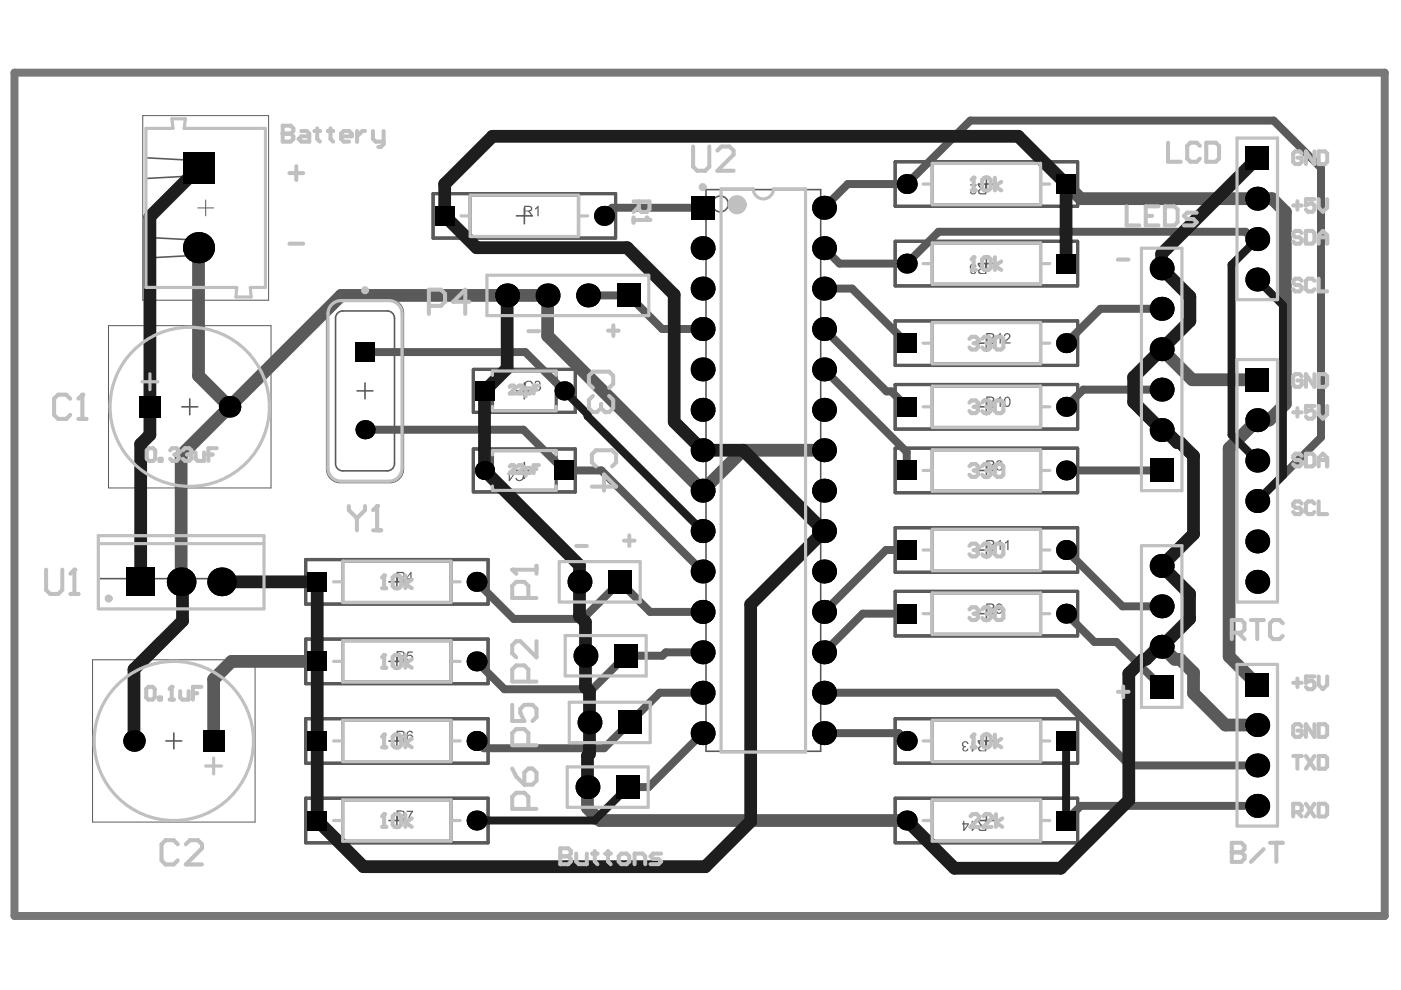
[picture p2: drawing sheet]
<svg xmlns="http://www.w3.org/2000/svg" width="297mm" height="210mm" viewBox="0 0 297 210" stroke-linecap="round" stroke-linejoin="round" font-family="sans-serif">
<g fill="none" stroke="#5a5a5a" stroke-width=".34">
<path d="M30.9 33.5l12.2 .6a1.52 1.52 0 0 1 1.5 1.5 1.52 1.52 0 0 1-1.5 1.6M30.9 27.2h5.8l-.3-2h2.9l-.3 2h17.3v33.8h-3.2l.1 2h-3.2l.2-2h-19.3zM43.1 37.2l-12.2 .6M207.4 39h3.4M209.1 37.3v3.4M30.9 50.3l12.2 .7a1.52 1.52 0 0 1 1.5 1.5 1.52 1.52 0 0 1-1.5 1.5M43.1 54.1l-12.2 .6M109.5 45.8h3.4M111.2 44.1v3.4M149.7 40.2h24.3v119.1h-24.3zM207.4 55.9h3.4M209.1 54.2v3.4"/>
<path d="M70.1 64.8a2.78 2.78 0 0 1 2.2-1.1h10.2a2.79 2.79 0 0 1 2.7 2.8v32.7a2.78 2.78 0 0 1-2.7 2.8h-10.2a2.79 2.79 0 0 1-2.8-2.8v-32.7l.1-.6zM71.4 66.5l.8-.5 .5-.1h9.4a1.52 1.52 0 0 1 1.5 1.5v30.9a1.52 1.52 0 0 1-1.5 1.5h-9.4a1.52 1.52 0 0 1-1.6-1.5v-30.9zM207.4 72.8h3.4M209.1 71.1v3.3M38.5 86.3h3.4M40.2 84.6v3.3M75.7 82.9h3.4M77.4 81.2v3.4M109.5 99.7h3.4M109.5 82.9h3.4M111.2 81.2v3.4M111.2 98.1v3.3"/>
<path d="M160.2 99.7h3.3M161.8 98.1v3.3M207.4 99.7h3.4M207.4 86.3h3.4M209.1 84.6v3.3M209.1 98.1v3.3M20.8 113.6h35.2v15.5h-35.2zM207.4 116.6h3.4M209.1 114.9v3.4M20.8 122.7h35.2M36.7 123.4h3.4M38.4 121.7v3.3"/>
<path d="M82.5 123.4h3.3M84.1 121.7v3.3M84.1 138.5v3.4M207.4 130.1h3.4M209.1 128.4v3.4M35.2 157.1h3.3M36.9 155.4v3.4M82.5 157.1h3.3M82.5 140.2h3.3M84.1 155.4v3.4M207.4 157.1h3.4M209.1 155.4v3.4"/>
<path d="M82.5 174h3.3M84.1 172.3v3.4M207.4 174h3.4M209.1 172.3v3.4"/>
<circle cx="152.7" cy="43.2" r="1.69"/>
<circle cx="40.2" cy="86.3" r="16.9"/>
<circle cx="36.9" cy="157.1" r="16.9"/>
</g>
<path d="M30.3 24.5h26.7v39.1h-26.7zM41.9 44.1h3.4M43.6 42.4v3.4M23 69h34.5v34.5h-34.5zM85.6 66.5v32.7a2.96 2.96 0 0 1-2.8 3.2h-10.8a2.96 2.96 0 0 1-2.8-3.1M85.6 66.6a2.96 2.96 0 0 0-2.8-3.1h-10.8a2.96 2.96 0 0 0-2.8 3v32.7M19.6 139.9h34.5v34.4h-34.5z" fill="none" stroke="#5a5a5a" stroke-width=".21"/>
<g fill="none" stroke="#5a5a5a" stroke-width=".68">
<path d="M189.8 34.3h38.7v9.4h-38.7zM91.8 41h38.7v9.5h-38.7zM189.8 51.2h38.7v9.4h-38.7zM100.4 78.3h21.6v9.1h-21.6zM189.8 68h38.7v9.5h-38.7zM100.4 95.2h21.6v9.1h-21.6zM189.8 81.5h38.7v9.5h-38.7zM189.8 95h38.7v9.5h-38.7zM64.8 118.6h38.7v9.5h-38.7zM189.8 111.9h38.7v9.4h-38.7zM64.8 135.5h38.7v9.5h-38.7zM189.8 125.4h38.7v9.4h-38.7z"/>
<path d="M64.8 152.4h38.7v9.4h-38.7zM189.8 152.4h38.7v9.4h-38.7zM64.8 169.2h38.7v9.5h-38.7zM189.8 169.2h38.7v9.5h-38.7z"/>
</g>
<g fill="#5a5a5a">
<path d="M86.2 171.9h1.4l-.7 1.2-.2 .9h-.2l.1-.7 .7-1.1h-1.1z"/>
<path d="M86.4 138.1h1.1v.3h-.8l-.2 .5a.75 .75 0 0 1 1.1 .3 .75 .75 0 0 1-.5 1.1 .75 .75 0 0 1-1-.6h.4a.46 .46 0 0 0 .7 .2 .46 .46 0 0 0 0-.7l-.6-.1-.1 .1h-.3z"/>
<path d="M206 174h.3v1.7l.5-.3v.3l-.6 .5h-.2z"/>
<path d="M113.4 44.1l.8-.5v2.2h-.3v-1.7l-.5 .4z"/>
<path d="M109.4 100.1h.1a1.01 1.01 0 0 1 1.2-.1 1.01 1.01 0 0 1 .4 1.2 .97 .97 0 0 1-.9 .9 .97 .97 0 0 1-1-.7l.4-.1a.61 .61 0 0 0 .7 .5 .61 .61 0 0 0 .5-.7 .69 .69 0 0 0-.3-.9 .69 .69 0 0 0-.9 .2l-.1 .2-.3-.1z"/>
<path d="M111.4 81a1 1 0 0 1 1.6 .3l-.3 .1a.71 .71 0 0 0-.9-.4 .71 .71 0 0 0-.3 1 .64 .64 0 0 0 .6 .7 .64 .64 0 0 0 .6-.6l.3 .1a.95 .95 0 0 1-1.1 .7 .95 .95 0 0 1-.8-1z"/>
<path d="M113.4 80.9a.63 .63 0 0 1 .7-.2 .63 .63 0 0 1 .4 .6v.3l-.2 .2a.62 .62 0 0 1 .3 .8 .62 .62 0 0 1-.8 .3h-.2l-.3-.5 .2-.1a.43 .43 0 0 0 .5 .4 .43 .43 0 0 0 .4-.5l-.2-.4h-.4l.1-.1a.39 .39 0 0 0 .4-.4 .39 .39 0 0 0-.4-.4l-.3 .3v.1l-.3-.1z"/>
<path d="M206 157.2h.3v1.7l.5-.4v.4h-.2l-.4 .5h-.2z"/>
<path d="M204 157.5a.69 .69 0 0 1 .8-.3 .69 .69 0 0 1 .5 .6h-.2a.45 .45 0 0 0-.5-.4 .45 .45 0 0 0-.4 .5 .45 .45 0 0 0 .4 .4l.2-.1v.2a.39 .39 0 0 0-.5 .4 .39 .39 0 0 0 .4 .4 .39 .39 0 0 0 .4-.5l.2 .1a.65 .65 0 0 1-.6 .6 .65 .65 0 0 1-.7-.6v-.2a.22 .22 0 0 0 .2-.2 .22 .22 0 0 0-.2-.2z"/>
<path d="M205.7 39.1h1.3v.2l-.4 .5a1.09 1.09 0 0 0-.6 1.2h.6l.1-.4h.3a.69 .69 0 0 1-1.1 .5 .69 .69 0 0 1 .2-1.2l.6-.6h-1z"/>
<path d="M205.8 56.1a.77 .77 0 0 1 1.2 .5h-.2a.44 .44 0 0 0-.5-.4 .44 .44 0 0 0-.4 .5 .44 .44 0 0 0 .6 .3l-.1 .2a.36 .36 0 0 0-.4 .4 .36 .36 0 0 0 .4 .3 .36 .36 0 0 0 .3-.4l.3 .1a.6 .6 0 0 1-.9 .5 .6 .6 0 0 1-.2-.9h.1a.61 .61 0 0 1-.2-1.1z"/>
<path d="M211.3 115l.9-.5v2.1h-.3v-1.6l-.4 .3h-.2z"/>
<path d="M213.1 115l.7-.5v2.1h-.2v-1.6l-.4 .3h-.1z"/>
<path d="M211.3 84.7l.9-.6v2.2h-.3v-1.7l-.6 .3z"/>
<path d="M211.3 71.2l.9-.6v2.2h-.3v-1.7l-.6 .4z"/>
<path d="M213 70.9a.72 .72 0 0 1 .8-.3 .72 .72 0 0 1 .5 .7l-.2 .4-1 .9h1.2v.2h-1.5a1.46 1.46 0 0 1 .9-1.1 .45 .45 0 0 0 .2-.7 .45 .45 0 0 0-.8 .1v.2h-.2z"/>
<path d="M84.4 172.1v.7h.6a.4 .4 0 0 0 .5-.3 .4 .4 0 0 0-.5-.4zM84.1 171.8h1a.6 .6 0 0 1 .7 .6 .6 .6 0 0 1-.6 .6l.3 .3 .5 .7h-.4l-.4-.7-.4-.3h-.4v1h-.3z"/>
<path d="M84.4 121.5v.7h.6a.37 .37 0 0 0 .6-.3 .37 .37 0 0 0-.6-.4zM84.1 121.3h1a.6 .6 0 0 1 .7 .5 .6 .6 0 0 1-.6 .7l.3 .1 .5 .8h-.4l-.7-.9h-.5v.9h-.3z"/>
<path d="M87 121.7l-.7 .9h.7zM87.1 121.3h.2v1.3h.3v.3h-.3v.5h-.3v-.5h-.9v-.3z"/>
<path d="M84.4 155.2v.7h.6a.37 .37 0 0 0 .6-.4 .37 .37 0 0 0-.6-.3zM84.1 154.9h1a.6 .6 0 0 1 .7 .6 .6 .6 0 0 1-.6 .6l.8 1h-.4l-.3-.6-.4-.4h-.5v1h-.3z"/>
<path d="M86.4 155.1a.67 .67 0 0 1 1.1 .3l-.2 .1a.44 .44 0 0 0-.6-.3 .44 .44 0 0 0-.3 .5v.3a.69 .69 0 0 1 1.1 0 .69 .69 0 0 1-.3 1.1 .69 .69 0 0 1-1-.6 1.49 1.49 0 0 1 .2-1.4zM86.5 156.4a.46 .46 0 0 0 .9 0 .46 .46 0 0 0-.9 0z"/>
<path d="M84.4 138.3v.7h.6a.37 .37 0 0 0 .6-.4 .37 .37 0 0 0-.6-.3zM84.1 138h1a.6 .6 0 0 1 .7 .6 .6 .6 0 0 1-.6 .6l.3 .3 .5 .8h-.4l-.3-.7-.4-.4h-.5v1.1h-.3z"/>
<path d="M207.7 175.3v.5l1.1 .1v-.7zM207.2 174h.4l.3 .6 .4 .4h.5v-1h.3v2.2h-1a.6 .6 0 0 1-.7-.6 .6 .6 0 0 1 .6-.6z"/>
<path d="M204.5 174.8v1l.7-1zM204.2 174h.3v.6h.9v.2l-.9 1.4h-.3v-1.4h-.2v-.2h.2z"/>
<path d="M111.4 43.9v.7h.7a.4 .4 0 0 0 .5-.3 .4 .4 0 0 0-.5-.4zM111.1 43.6h1a.6 .6 0 0 1 .7 .6 .6 .6 0 0 1-.6 .6l.4 .3 .4 .7h-.3l-.5-.7-.3-.3h-.5v1h-.3z"/>
<path d="M108.1 100.6v.9l.7-.9zM107.9 99.8h.2v.5h1v.3l-1 1.4h-.2v-1.4h-.3v-.3h.3z"/>
<path d="M209.4 128.2v.7h.6a.26 .26 0 0 0 .4 0 .26 .26 0 0 0 .1-.3l.1-.1-.3-.3zM209.1 127.9h1a.6 .6 0 0 1 .7 .6 .6 .6 0 0 1-.6 .6l.8 1h-.4l-.7-1h-.5v1h-.3z"/>
<path d="M211.4 128.6a.45 .45 0 0 0 .9 0 .45 .45 0 0 0-.9 0zM211.3 128.1a.83 .83 0 0 1 1 0 .83 .83 0 0 1 .3 .9 1.05 1.05 0 0 1-.9 1.2l-.4-.2-.1-.3 .2-.1a.49 .49 0 0 0 .7 .3 .49 .49 0 0 0 .2-.8 .7 .7 0 0 1-1 0 .7 .7 0 0 1 0-1z"/>
<path d="M207.6 158.6l.2 .4 1 .1v-.7h-.8zM207.2 157.2h.4l.6 .9h.6v-.9h.3v2.1h-1a.56 .56 0 0 1-.7-.5 .56 .56 0 0 1 .6-.6z"/>
<path d="M207.7 40.4a.36 .36 0 0 0 .1 .5 .36 .36 0 0 0 .4 .1h.6v-.7zM207.2 39.1h.4l.6 .9h.6v-.9h.3v2.1h-1a.6 .6 0 0 1-.7-.5 .6 .6 0 0 1 .6-.7h-.2z"/>
<path d="M207.7 57.2l-.1 .4 .2 .2 1 .1v-.7zM207.2 56h.4l.6 .9h.6v-.9h.3v2.1h-1a.6 .6 0 0 1-.7-.6 .6 .6 0 0 1 .6-.6l-.3-.1z"/>
<path d="M209.4 114.7v.7h.6a.26 .26 0 0 0 .4 .1 .26 .26 0 0 0 .1-.3l.1-.2-.3-.3zM209.1 114.5h1a.6 .6 0 0 1 .7 .5 .6 .6 0 0 1-.6 .7l.8 .9h-.4l-.7-.9h-.5v.9h-.3z"/>
<path d="M209.4 97.9v.6h.6a.37 .37 0 0 0 .6-.3 .37 .37 0 0 0-.6-.3zM209.1 97.6h1a.6 .6 0 0 1 .7 .6 .6 .6 0 0 1-.6 .6l.4 .3 .4 .6h-.4l-.6-.9h-.6v.9h-.3z"/>
<path d="M211.5 98.2a.4 .4 0 0 0 .8 0 .4 .4 0 0 0-.8 0zM211.4 99.2a.45 .45 0 0 0 .9 0 .45 .45 0 0 0-.9 0zM211.3 97.8a.63 .63 0 0 1 .8-.2 .63 .63 0 0 1 .4 .7v.2h-.3a.68 .68 0 0 1 .2 1 .68 .68 0 0 1-1 .2l-.2-.4v-.6l.4-.2-.4-.1z"/>
<path d="M209.4 84.3v.8h.6a.39 .39 0 0 0 .5-.4 .39 .39 0 0 0-.5-.4zM209.1 84.1h1a.6 .6 0 0 1 .7 .5 .6 .6 0 0 1-.6 .7l.4 .2 .4 .8h-.4l-.4-.8-.4-.2h-.4v1h-.3z"/>
<path d="M213.2 84.5l-.1 .5a.69 .69 0 0 0 .6 1 1.23 1.23 0 0 0 0-1.7zM213 84.4a.76 .76 0 0 1 .9-.2 .76 .76 0 0 1 .4 1 .91 .91 0 0 1-1 1.1 1.59 1.59 0 0 1-.4-1.5z"/>
<path d="M209.4 70.9v.7h.6a.26 .26 0 0 0 .4 0 .26 .26 0 0 0 .1-.3 .33 .33 0 0 0-.1-.4 .33 .33 0 0 0-.4 0zM209.1 70.6h1a.6 .6 0 0 1 .7 .6 .6 .6 0 0 1-.6 .6l.4 .3 .4 .7h-.4l-.4-.7-.3-.3h-.5v1h-.3z"/>
</g>
<g fill="none" stroke="#5a5a5a" stroke-width=".68">
<path d="M189.8 34.3h38.7v9.4h-38.7zM197.7 34.6h22.9v8.8h-22.9zM91.8 41h38.7v9.5h-38.7zM99.7 41.4h23v8.8h-23zM189.8 51.2h38.7v9.4h-38.7zM197.7 51.5h22.9v8.8h-22.9zM100.4 78.3h21.6v9.1h-21.6zM104.4 78.7h13.5v8.4h-13.5zM189.8 68h38.7v9.5h-38.7zM197.7 68.4h22.9v8.7h-22.9zM100.4 95.2h21.6v9.1h-21.6zM104.4 95.5h13.5v8.5h-13.5z"/>
<path d="M189.8 81.5h38.7v9.5h-38.7zM189.8 95h38.7v9.5h-38.7zM197.7 81.9h22.9v8.7h-22.9zM197.7 95.4h22.9v8.7h-22.9zM64.8 118.6h38.7v9.5h-38.7zM72.7 119h22.9v8.7h-22.9zM189.8 111.9h38.7v9.4h-38.7zM197.7 112.2h22.9v8.8h-22.9zM64.8 135.5h38.7v9.5h-38.7zM72.7 135.8h22.9v8.8h-22.9zM189.8 125.4h38.7v9.4h-38.7zM197.7 125.7h22.9v8.8h-22.9z"/>
<path d="M64.8 152.4h38.7v9.4h-38.7zM72.7 152.7h22.9v8.8h-22.9zM189.8 152.4h38.7v9.4h-38.7zM197.7 152.7h22.9v8.8h-22.9zM64.8 169.2h38.7v9.5h-38.7zM72.7 169.6h22.9v8.8h-22.9zM189.8 169.2h38.7v9.5h-38.7zM197.7 169.6h22.9v8.8h-22.9z"/>
</g>
<path d="M3.1 15.4h290.5v178.8h-290.5z" fill="none" stroke="#787878" stroke-width="1.7"/>
<g fill="none" stroke="#5a5a5a" stroke-width="1.7">
<path d="M149 44h-19.2l-1.7 1.8M174.7 44l5-5h12.5l13.5-13.4h64.3l10.1 10v57.1l-13.5 13.5M266.6 50.7h-.9l-1.6-1.6h-65.1l-6.8 6.8h-14.2l-3.3-3.3M77.4 74.6h34l8.2 8.3M124.7 62.6h8.6l7.1 7.2h8.6M174.7 78.3l17.5 17.5v3.9M174.7 69.8l13.3 13.2h1l3.2 3.3M174.7 61.2h6l11.5 11.6M246.3 65.5h-13l-7.3 7.3M77.4 91.1h33.6l8.6 8.6h7.9l21.5 21.5M226 99.7h20.3M246.3 82.6h-16.6l-3.7 3.7"/>
<path d="M192.2 116.6h-4.3l-13.2 13.1M226 116.6l12 12h8.3M101 123.4l7.9 7.8h14.7l7.8-7.8 6.4 6.3h11.2M149 138.3h-7.8l-.7 .7h-7.8l-7.1 7.1h-18.6l-6-5.9M192.2 130.1h-9.3l-8.2 8.2M226 130.1l6 6h4.7l9.6 9.6M149 146.9h-9.1l-11.8 11.7h-25.5l-1.6-1.5M149 155.4l-11.5 11.5h-4.4M174.7 155.4h15.9l1.6 1.7M174.7 146.9h49.4l15.4 15.4h27.1M266.6 170.9h-37.5l-3.1 3.1"/>
</g>
<path d="M226 39l3.1 3.1h40.6l2.8 2.8v40.7l-3.4 3.5h-2.5l-6 5.9v44.2l6 6M42.1 52.5v27.2l6.6 6.6M246.3 74l6.5 6.5h13.8M174.7 95.5h-17.1l-8.6 8.5-32.9-32.8v-8.6h-43.8l-33.9 33.9v26.9M246.3 137.1l2.8 2.7h1.1l2.9 2.8v4.4l6.7 6.7h6.8M67.3 140.2h-18.2l-3.8 3.8v13.1M124.6 166.9v4.4l2.6 2.7h65" fill="none" stroke="#5a5a5a" stroke-width="2.7"/>
<g fill="#000">
<circle cx="192.2" cy="39" r="2.11"/>
<circle cx="42.1" cy="52.5" r="3.3"/>
<circle cx="128.1" cy="45.8" r="2.11"/>
<circle cx="149" cy="52.6" r="2.54"/>
<circle cx="174.7" cy="52.6" r="2.54"/>
<circle cx="174.7" cy="44" r="2.54"/>
<circle cx="192.2" cy="55.9" r="2.11"/>
<circle cx="246.3" cy="56.9" r="2.54"/>
<circle cx="266.6" cy="42.1" r="2.54"/>
<circle cx="266.6" cy="50.7" r="2.54"/>
<circle cx="266.6" cy="59.3" r="2.54"/>
<circle cx="107.5" cy="62.6" r="2.54"/>
<circle cx="116.1" cy="62.6" r="2.54"/>
<circle cx="124.7" cy="62.6" r="2.54"/>
<circle cx="149" cy="61.2" r="2.54"/>
<circle cx="149" cy="69.8" r="2.54"/>
<circle cx="149" cy="78.3" r="2.54"/>
<circle cx="174.7" cy="61.2" r="2.54"/>
<circle cx="174.7" cy="69.8" r="2.54"/>
<circle cx="174.7" cy="78.3" r="2.54"/>
<circle cx="226" cy="72.8" r="2.11"/>
<circle cx="246.3" cy="65.5" r="2.54"/>
<circle cx="246.3" cy="74" r="2.54"/>
<circle cx="48.7" cy="86.3" r="2.28"/>
<circle cx="77.4" cy="91.1" r="2.03"/>
<circle cx="102.7" cy="99.7" r="2.03"/>
<circle cx="119.6" cy="82.9" r="2.03"/>
<circle cx="149" cy="95.5" r="2.54"/>
<circle cx="149" cy="86.9" r="2.54"/>
<circle cx="174.7" cy="95.5" r="2.54"/>
<circle cx="174.7" cy="86.9" r="2.54"/>
<circle cx="226" cy="99.7" r="2.11"/>
<circle cx="226" cy="86.3" r="2.11"/>
<circle cx="246.3" cy="91.2" r="2.54"/>
<circle cx="246.3" cy="82.6" r="2.54"/>
<circle cx="266.6" cy="97.7" r="2.54"/>
<circle cx="266.6" cy="89.1" r="2.54"/>
<circle cx="149" cy="112.6" r="2.54"/>
<circle cx="149" cy="104" r="2.54"/>
<circle cx="174.7" cy="104" r="2.54"/>
<circle cx="174.7" cy="112.6" r="2.54"/>
<circle cx="226" cy="116.6" r="2.11"/>
<circle cx="246.3" cy="120" r="2.54"/>
<circle cx="266.6" cy="114.8" r="2.54"/>
<circle cx="266.6" cy="106.2" r="2.54"/>
<circle cx="38.4" cy="123.4" r="3"/>
<circle cx="47" cy="123.4" r="3"/>
<circle cx="101" cy="123.4" r="2.11"/>
<circle cx="122.9" cy="123.4" r="2.54"/>
<circle cx="124.1" cy="139" r="2.54"/>
<circle cx="149" cy="138.3" r="2.54"/>
<circle cx="149" cy="121.2" r="2.54"/>
<circle cx="149" cy="129.7" r="2.54"/>
<circle cx="174.7" cy="138.3" r="2.54"/>
<circle cx="174.7" cy="121.2" r="2.54"/>
<circle cx="174.7" cy="129.7" r="2.54"/>
<circle cx="226" cy="130.1" r="2.11"/>
<circle cx="246.3" cy="137.1" r="2.54"/>
<circle cx="246.3" cy="128.6" r="2.54"/>
<circle cx="266.6" cy="123.4" r="2.54"/>
<circle cx="28.4" cy="157.1" r="2.28"/>
<circle cx="101" cy="157.1" r="2.11"/>
<circle cx="101" cy="140.2" r="2.11"/>
<circle cx="125" cy="153.2" r="2.54"/>
<circle cx="149" cy="146.9" r="2.54"/>
<circle cx="149" cy="155.4" r="2.54"/>
<circle cx="174.7" cy="146.9" r="2.54"/>
<circle cx="174.7" cy="155.4" r="2.54"/>
<circle cx="192.2" cy="157.1" r="2.11"/>
<circle cx="266.6" cy="153.7" r="2.54"/>
<circle cx="101" cy="174" r="2.11"/>
<circle cx="124.6" cy="166.9" r="2.54"/>
<circle cx="192.2" cy="174" r="2.11"/>
<circle cx="266.6" cy="162.3" r="2.54"/>
<circle cx="266.6" cy="170.9" r="2.54"/>
</g>
<g fill="#000">
<path d="M38.8 32.4h6.6v6.5h-6.6z" fill-rule="evenodd"/>
<path d="M38.8 32.4h6.6v6.5h-6.6z" fill-rule="evenodd"/>
<path d="M264 31h5.1v5.1h-5.1z" fill-rule="evenodd"/>
<path d="M264 31h5.1v5.1h-5.1z" fill-rule="evenodd"/>
<path d="M92.2 43.7h4.2v4.2h-4.2z" fill-rule="evenodd"/>
<path d="M92.2 43.7h4.2v4.2h-4.2z" fill-rule="evenodd"/>
<path d="M146.4 41.5h5.1v5.1h-5.1z" fill-rule="evenodd"/>
<path d="M146.4 41.5h5.1v5.1h-5.1z" fill-rule="evenodd"/>
<path d="M223.9 53.8h4.2v4.2h-4.2z" fill-rule="evenodd"/>
<path d="M223.9 36.9h4.2v4.2h-4.2z" fill-rule="evenodd"/>
<path d="M223.9 53.8h4.2v4.2h-4.2z" fill-rule="evenodd"/>
<path d="M223.9 36.9h4.2v4.2h-4.2z" fill-rule="evenodd"/>
<path d="M75.4 72.6h4v4.1h-4z" fill-rule="evenodd"/>
<path d="M75.4 72.6h4v4.1h-4z" fill-rule="evenodd"/>
<path d="M130.7 60.1h5.1v5.1h-5.1z" fill-rule="evenodd"/>
<path d="M130.7 60.1h5.1v5.1h-5.1z" fill-rule="evenodd"/>
<path d="M190.1 70.6h4.3v4.3h-4.3z" fill-rule="evenodd"/>
<path d="M190.1 70.6h4.3v4.3h-4.3z" fill-rule="evenodd"/>
<path d="M264 78h5.1v5h-5.1z" fill-rule="evenodd"/>
<path d="M264 78h5.1v5h-5.1z" fill-rule="evenodd"/>
<path d="M29.5 84h4.6v4.5h-4.6z" fill-rule="evenodd"/>
<path d="M29.5 84h4.6v4.5h-4.6z" fill-rule="evenodd"/>
<path d="M100.7 80.9h4.1v4h-4.1z" fill-rule="evenodd"/>
<path d="M100.7 80.9h4.1v4h-4.1z" fill-rule="evenodd"/>
<path d="M190.1 97.6h4.3v4.3h-4.3z" fill-rule="evenodd"/>
<path d="M190.1 84.1h4.3v4.3h-4.3z" fill-rule="evenodd"/>
<path d="M190.1 97.6h4.3v4.3h-4.3z" fill-rule="evenodd"/>
<path d="M190.1 84.1h4.3v4.3h-4.3z" fill-rule="evenodd"/>
<path d="M117.6 97.7h4v4.1h-4z" fill-rule="evenodd"/>
<path d="M117.6 97.7h4v4.1h-4z" fill-rule="evenodd"/>
<path d="M190.1 114.5h4.3v4.2h-4.3z" fill-rule="evenodd"/>
<path d="M190.1 114.5h4.3v4.2h-4.3z" fill-rule="evenodd"/>
<path d="M243.8 97.2h5v5.1h-5z" fill-rule="evenodd"/>
<path d="M243.8 97.2h5v5.1h-5z" fill-rule="evenodd"/>
<path d="M26.8 120.3h6.1v6.1h-6.1z" fill-rule="evenodd"/>
<path d="M26.8 120.3h6.1v6.1h-6.1z" fill-rule="evenodd"/>
<path d="M65.1 138.1h4.3v4.2h-4.3z" fill-rule="evenodd"/>
<path d="M65.1 121.3h4.3v4.2h-4.3z" fill-rule="evenodd"/>
<path d="M65.1 138.1h4.3v4.2h-4.3z" fill-rule="evenodd"/>
<path d="M65.1 121.3h4.3v4.2h-4.3z" fill-rule="evenodd"/>
<path d="M128.9 120.8h5.1v5.1h-5.1z" fill-rule="evenodd"/>
<path d="M128.9 120.8h5.1v5.1h-5.1z" fill-rule="evenodd"/>
<path d="M190.1 128h4.3v4.2h-4.3z" fill-rule="evenodd"/>
<path d="M190.1 128h4.3v4.2h-4.3z" fill-rule="evenodd"/>
<path d="M43 154.8h4.6v4.6h-4.6z" fill-rule="evenodd"/>
<path d="M43 154.8h4.6v4.6h-4.6z" fill-rule="evenodd"/>
<path d="M65.1 155h4.3v4.2h-4.3z" fill-rule="evenodd"/>
<path d="M65.1 155h4.3v4.2h-4.3z" fill-rule="evenodd"/>
<path d="M130.2 136.5h5v5.1h-5z" fill-rule="evenodd"/>
<path d="M130.2 136.5h5v5.1h-5z" fill-rule="evenodd"/>
<path d="M131 150.6h5.1v5.1h-5.1z" fill-rule="evenodd"/>
<path d="M131 150.6h5.1v5.1h-5.1z" fill-rule="evenodd"/>
<path d="M223.9 155h4.2v4.2h-4.2z" fill-rule="evenodd"/>
<path d="M223.9 155h4.2v4.2h-4.2z" fill-rule="evenodd"/>
<path d="M243.8 143.2h5v5h-5z" fill-rule="evenodd"/>
<path d="M243.8 143.2h5v5h-5z" fill-rule="evenodd"/>
<path d="M264 142.6h5.1v5.1h-5.1z" fill-rule="evenodd"/>
<path d="M264 142.6h5.1v5.1h-5.1z" fill-rule="evenodd"/>
<path d="M65.1 171.9h4.3v4.2h-4.3z" fill-rule="evenodd"/>
<path d="M65.1 171.9h4.3v4.2h-4.3z" fill-rule="evenodd"/>
<path d="M130.6 164.4h5.1v5h-5.1z" fill-rule="evenodd"/>
<path d="M130.6 164.4h5.1v5h-5.1z" fill-rule="evenodd"/>
<path d="M223.9 171.9h4.2v4.2h-4.2z" fill-rule="evenodd"/>
<path d="M223.9 171.9h4.2v4.2h-4.2z" fill-rule="evenodd"/>
</g>
<path d="M42.1 35.6l-10.3 10.3v46.3l-2 2v29.2M266.6 33.6l-20.3 20.2v3.1l6 6v5.2l-12 11.9v5.2l6 6h.6l2.7 2.6h.6l2.9 2.9v16.5l-6.8 6.8 5.9 5.9v5.3l-5.9 5.9h-.6l-2.7 2.7h-.6l-3.1 3v26.9l-14.4 14.4h-22.5l-10.2-10.1M226 55.9v-16.9l-10.1-10.1h-111.5l-10.1 10.1v6.8l6.7 6.7h32l9.9 10v26.9l6.1 6.1h8.6l17.1 17.1-15.5 15.5v46.1l-9.7 9.6h-72.4l-9.8-9.8v-50.6h-20.3M107.5 62.6v15.5l-4.8 4.8v16.8l20.2 20.2v10.7l1.2 1.3v13.8l.9 .9v13.2l-.4 .5v6.6M38.4 123.4l.3 .3v7.9l-10.3 10.3v15.2" fill="none" stroke="#1e1e1e" stroke-width="2.7"/>
<path d="M266.6 50.7l-5.5 5.4v36.1l5.5 5.5M266.6 59.3l5.4 5.4v36.1l-5.4 5.4M119.6 82.9l5 4.9v.4l24.4 24.4M226 157.1v16.9M133.1 166.9l-7.1 7.1h-25" fill="none" stroke="#1e1e1e" stroke-width="1.7"/>
<g fill="none" stroke="#c0c0c0" stroke-width=".68">
<path d="M30.9 27.2h5.8l-.3-2h2.9l-.3 2h17.3v33.8h-3.2l.1 2h-3.2l.2-2h-19.3zM262.3 29.3h8.6v34.2h-8.6zM242 52.6h8.6v51.4h-8.6zM31.8 79.3v3.3M69.5 66.5v32.7M72.3 63.7h10.2M85.2 66.5v32.7M262.3 76.2h8.6v51.4h-8.6zM30.1 80.9h3.4M20.8 113.6h35.2v15.5h-35.2zM20.8 115.3h35.2M72.3 102h10.2"/>
<path d="M72.7 119h22.9v8.7h-22.9zM242 115.7h8.6v34.3h-8.6zM70.7 123.4h2M72.7 135.8h22.9v8.8h-22.9zM95.6 123.4h2M70.7 157.1h2M70.7 140.2h2M72.7 152.7h22.9v8.8h-22.9zM95.6 157.1h2M95.6 140.2h2M262.3 140.9h8.6v34.2h-8.6zM43.6 162.4h3.4"/>
<path d="M45.3 160.7v3.4M70.7 174h2M72.7 169.6h22.9v8.8h-22.9zM95.6 174h2"/>
</g>
<circle cx="72.3" cy="63.7" r=".34" fill="#c0c0c0"/>
<g fill="none" stroke="#c0c0c0" stroke-width=".68">
<path d="M195.7 39h2M197.7 34.6h22.9v8.8h-22.9zM220.6 39h2M97.7 45.8h2M99.7 41.4h23v8.8h-23zM103.2 58.4h34.4v8.5h-34.4zM122.7 45.8h1.9M159.7 40h-6.8v119.5h17.9v-119.5h-6.8M195.7 55.9h2M197.7 51.5h22.9v8.8h-22.9zM220.6 55.9h2M104.4 79.6v-.9h13.5v.9"/>
<path d="M195.7 72.8h2M197.7 68.4h22.9v8.7h-22.9zM220.6 72.8h2M104.4 96.5v-1h13.5v1M104.4 86.2v.9h13.5v-.9M195.7 99.7h2M195.7 86.3h2M197.7 81.9h22.9v8.7h-22.9zM197.7 95.4h22.9v8.7h-22.9zM220.6 99.7h2M220.6 86.3h2M104.4 103v1h13.5v-1"/>
<path d="M118.6 119.1h17.1v8.5h-17.1zM195.7 116.6h2M197.7 112.2h22.9v8.8h-22.9zM220.6 116.6h2M119.8 134.7h17.2v8.6h-17.2zM195.7 130.1h2M197.7 125.7h22.9v8.8h-22.9zM220.6 130.1h2M120.7 148.9h17.2v8.6h-17.2zM195.7 157.1h2M197.7 152.7h22.9v8.8h-22.9zM220.6 157.1h2"/>
<path d="M120.3 162.6h17.1v8.6h-17.1zM195.7 174h2M197.7 169.6h22.9v8.8h-22.9zM220.6 174h2"/>
</g>
<g fill="none" stroke="#c0c0c0" stroke-width=".86">
<path d="M61.4 36.7h2.9M62.8 35.2v3M276 32.5l-.5-.4h-.9l-.4 .4v1.8l.4 .5h.9l.5-.5v-.9h-.9M278.7 32.1v2.7l-1.8-2.7v2.7M279.6 32.1h1.3l.5 .4v1.8l-.5 .5h-1.3zM61.4 51.7h2.9M237 55h2.3M274.2 43.6h1.8M275.1 42.7v1.8M276 49.4l-.5-.4h-.9l-.4 .4v.5l.4 .4h.9l.5 .5v.4l-.5 .5h-.9l-.4-.5M276 59.5l-.5-.4h-.9l-.4 .4v.5l.4 .4h.9l.5 .5v.4l-.5 .5h-.9l-.4-.5M276.9 49h1.3l.5 .4v1.8l-.5 .5h-1.3z"/>
<path d="M278.7 42.2h-1.8v1.4l.9-.5h.4l.5 .5v.9l-.5 .4h-.9l-.4-.4M278.7 59.5l-.5-.4h-.9l-.4 .4v1.8l.4 .5h.9l.5-.5M279.6 42.2v1.8l.9 .9 .9-.9v-1.8M279.6 51.7v-1.8l.9-.9 .9 .9v1.8M279.6 59.1v2.7h1.8M279.6 50.3h1.8M276 79.8l-.5-.5h-.9l-.4 .5v1.8l.4 .4h.9l.5-.4v-.9h-.9M278.7 79.3v2.7l-1.8-2.7v2.7M279.6 79.3h1.3l.5 .5v1.8l-.5 .4h-1.3zM274.2 87.4h1.8M275.1 86.5v1.8M276 96.6l-.5-.4h-.9l-.4 .4v.5l.4 .4h.9l.5 .5v.4l-.5 .5h-.9l-.4-.5"/>
<path d="M276.9 96.2h1.3l.5 .4v1.8l-.5 .5h-1.3zM278.7 86.1h-1.8v1.3l.9-.4h.4l.5 .4v.9l-.5 .5h-.9l-.4-.5M279.6 86.1v1.8l.9 .9 .9-.9v-1.8M279.6 98.9v-1.8l.9-.9 .9 .9v1.8M279.6 97.5h1.8M276 106.8l-.5-.5h-.9l-.4 .5v.4l.4 .5h.9l.5 .4v.5l-.5 .4h-.9l-.4-.4M278.7 106.8l-.5-.5h-.9l-.4 .5v1.8l.4 .4h.9l.5-.4M279.6 106.3v2.7h1.8M237 146.7h2.3M238.1 145.6v2.2M274.2 144.8h1.8M275.1 143.9v1.8"/>
<path d="M276 154l-.5-.5h-.9l-.4 .5v1.8l.4 .4h.9l.5-.4v-.9h-.9M278.7 143.4h-1.8v1.4l.9-.5h.4l.5 .5v.9l-.5 .4h-.9l-.4-.4M278.7 153.5v2.7l-1.8-2.7v2.7M279.6 143.4v1.8l.9 .9 .9-.9v-1.8M279.6 153.5h1.3l.5 .5v1.8l-.5 .4h-1.3zM118.8 179.9v3.3h1.7l.5-.5v-.6l-.5-.6h-1.7M274.2 172.2h1.3l.5-.4v-.9l-.5-.5h-1.3v2.7M274.2 160.3h1.8M275.1 160.3v2.7M275.1 172.2l.9 .9M276.9 160.3l1.8 2.7M276.9 170.4l1.8 2.7"/>
<path d="M278.7 160.3l-1.8 2.7M278.7 170.4l-1.8 2.7M279.6 160.3h1.3l.5 .4v1.8l-.5 .5h-1.3zM279.6 170.4h1.3l.5 .5v1.8l-.5 .4h-1.3z"/>
</g>
<circle cx="118.8" cy="181.5" r=".43" fill="#c0c0c0"/>
<g fill="none" stroke="#c0c0c0" stroke-width=".86">
<path d="M59.9 26.7v3.3h1.7l.6-.5v-.6l-.6-.6h-1.7M112 70.2h2.3M128.9 70.1h2.3M130 69v2.2M122.2 115.8h2.2M132.3 114.6h2.2M133.4 113.5v2.3M118.8 179.9h1.7l.5 .5v.6l-.5 .5h-1.7M122.2 181v1.7l.5 .5h1.7v-2.2M125.5 181h1.2M126.1 180.4v2.3l.6 .5M128.4 181h1.1"/>
<path d="M128.9 180.4v2.3l.6 .5M131.2 181.5l.5-.5h1.2l.5 .5v1.2l-.5 .5h-1.2l-.5-.5zM134.5 183.2v-2.2h1.7l.6 .5v1.7M140.2 181h-1.7l-.6 .5 .6 .6h1.1l.6 .6-.6 .5h-1.7"/>
</g>
<circle cx="59.9" cy="28.3" r=".43" fill="#c0c0c0"/>
<g fill="none" stroke="#c0c0c0" stroke-width=".86">
<path d="M59.9 26.7h1.7l.6 .5v.6l-.6 .5h-1.7M63.9 27.8h1.1l.6 .5v1.7h-1.7l-.6-.5 .6-.6h1.7M66.7 27.8h1.1M67.3 27.2v2.3l.5 .5M69.5 27.8h1.1M70.1 27.2v2.3l.5 .5M72.3 28.9h2.3v-.6l-.6-.5h-1.1l-.6 .5v1.2l.6 .5h1.1M75.7 27.8v2.2M77.4 27.8h-.6l-1.1 1.1M79.1 27.8v1.7l.5 .5h1.7M81.3 27.8v2.8l-.5 .5h-.6M81 175.3h.9"/>
<path d="M81.4 172.6v2.7"/>
</g>
<circle cx="81.4" cy="172.6" r=".43" fill="#c0c0c0"/>
<path d="M81 158.4h.9M81.4 155.7v2.7M81.4 172.6l-.4 .5M83.2 173.1l.5-.5h.9l.4 .5v1.8l-.4 .4h-.9l-.5-.4zM85.9 172.6v2.7M87.3 173.5l-1.4 .9 1.4 .9" fill="none" stroke="#c0c0c0" stroke-width=".86"/>
<circle cx="81.4" cy="155.7" r=".43" fill="#c0c0c0"/>
<path d="M81.4 138.9v2.7M81 141.6h.9M81.4 155.7l-.4 .5M83.2 156.2l.5-.5h.9l.4 .5v1.8l-.4 .4h-.9l-.5-.4zM85.9 155.7v2.7M87.3 156.6l-1.4 .9 1.4 .9" fill="none" stroke="#c0c0c0" stroke-width=".86"/>
<circle cx="81.4" cy="138.9" r=".43" fill="#c0c0c0"/>
<path d="M81 124.7h.9M81.4 138.9l-.4 .4M81.4 122v2.7M83.2 139.3l.5-.4h.9l.4 .4v1.8l-.4 .5h-.9l-.5-.5zM85.9 138.9v2.7M87.3 139.8l-1.4 .9 1.4 .9" fill="none" stroke="#c0c0c0" stroke-width=".86"/>
<circle cx="81.4" cy="122" r=".43" fill="#c0c0c0"/>
<path d="M74 107.3v.9l1.7 1.7M75.7 109.9v2.5M77.4 107.3v.9l-1.7 1.7M79.1 112.4h1.7M80 107.3v5.1M81.4 122l-.4 .5M83.2 122.5l.5-.5h.9l.4 .5v1.8l-.4 .4h-.9l-.5-.4zM85.9 122v2.7M87.3 122.9l-1.4 .9 1.4 .9" fill="none" stroke="#c0c0c0" stroke-width=".86"/>
<circle cx="80" cy="107.3" r=".43" fill="#c0c0c0"/>
<path d="M147 31.1v4.3l.8 .8h1.7l.9-.8v-4.3M152.1 31.9l.9-.8h1.7l.8 .8v.9l-3.4 3.4h3.4M80 107.3l-.9 .9M9.8 120.8v4.3l.8 .8h1.7l.9-.8v-4.3M14.9 125.9h1.7M15.8 120.8v5.1" fill="none" stroke="#c0c0c0" stroke-width=".86"/>
<circle cx="15.8" cy="120.8" r=".43" fill="#c0c0c0"/>
<path d="M15.8 120.8l-.9 .8M205.5 129.2l.5-.4h.9l.4 .4v.5" fill="none" stroke="#c0c0c0" stroke-width=".86"/>
<circle cx="207.3" cy="129.7" r=".43" fill="#c0c0c0"/>
<path d="M206.4 130.1h.5M206.9 130.1l.4 .5v.4l-.4 .5h-.9l-.5-.5M207.3 129.7l-.4 .4M208.2 129.2l.5-.4h.9l.4 .4v.5" fill="none" stroke="#c0c0c0" stroke-width=".86"/>
<circle cx="210" cy="129.7" r=".43" fill="#c0c0c0"/>
<path d="M205.5 115.7l.5-.4h.9l.4 .4v.5M209.1 130.1h.5M209.6 130.1l.4 .5v.4l-.4 .5h-.9l-.5-.5M210 129.7l-.4 .4M210.9 129.2l.5-.4h.9l.4 .4v1.8l-.4 .5h-.9l-.5-.5z" fill="none" stroke="#c0c0c0" stroke-width=".86"/>
<circle cx="207.3" cy="116.2" r=".43" fill="#c0c0c0"/>
<path d="M206.4 116.6h.5M206.9 116.6l.4 .5v.4l-.4 .5h-.9l-.5-.5M207.3 116.2l-.4 .4M208.2 115.7l.5-.4h.9l.4 .4v.5" fill="none" stroke="#c0c0c0" stroke-width=".86"/>
<circle cx="210" cy="116.2" r=".43" fill="#c0c0c0"/>
<path d="M205.5 98.8l.5-.4h.9l.4 .4v.5M209.1 116.6h.5M209.6 116.6l.4 .5v.4l-.4 .5h-.9l-.5-.5M210 116.2l-.4 .4M210.9 115.7l.5-.4h.9l.4 .4v1.8l-.4 .5h-.9l-.5-.5z" fill="none" stroke="#c0c0c0" stroke-width=".86"/>
<circle cx="207.3" cy="99.3" r=".43" fill="#c0c0c0"/>
<path d="M206.4 99.7h.5M206.9 99.7l.4 .5v.4l-.4 .5h-.9l-.5-.5M207.3 99.3l-.4 .4M208.2 98.8l.5-.4h.9l.4 .4v.5" fill="none" stroke="#c0c0c0" stroke-width=".86"/>
<circle cx="210" cy="99.3" r=".43" fill="#c0c0c0"/>
<path d="M205.5 85.4l.5-.5h.9l.4 .5v.4M209.1 99.7h.5M209.6 99.7l.4 .5v.4l-.4 .5h-.9l-.5-.5M210 99.3l-.4 .4M210.9 98.8l.5-.4h.9l.4 .4v1.8l-.4 .5h-.9l-.5-.5z" fill="none" stroke="#c0c0c0" stroke-width=".86"/>
<circle cx="207.3" cy="85.8" r=".43" fill="#c0c0c0"/>
<path d="M206.4 86.3h.5M206.9 86.3l.4 .4v.5l-.4 .4h-.9l-.5-.4M207.3 85.8l-.4 .5M208.2 85.4l.5-.5h.9l.4 .5v.4" fill="none" stroke="#c0c0c0" stroke-width=".86"/>
<circle cx="210" cy="85.8" r=".43" fill="#c0c0c0"/>
<path d="M205.5 71.9l.5-.5h.9l.4 .5v.4M209.1 86.3h.5M209.6 86.3l.4 .4v.5l-.4 .4h-.9l-.5-.4M210 85.8l-.4 .5M210.9 85.4l.5-.5h.9l.4 .5v1.8l-.4 .4h-.9l-.5-.4z" fill="none" stroke="#c0c0c0" stroke-width=".86"/>
<circle cx="207.3" cy="72.3" r=".43" fill="#c0c0c0"/>
<path d="M206.4 72.8h.5M206.9 72.8l.4 .4v.5l-.4 .4h-.9l-.5-.4M207.3 72.3l-.4 .5M208.2 71.9l.5-.5h.9l.4 .5v.4" fill="none" stroke="#c0c0c0" stroke-width=".86"/>
<circle cx="210" cy="72.3" r=".43" fill="#c0c0c0"/>
<path d="M209.1 72.8h.5M209.6 72.8l.4 .4v.5l-.4 .4h-.9l-.5-.4M210 72.3l-.4 .5M210.9 71.9l.5-.5h.9l.4 .5v1.8l-.4 .4h-.9l-.5-.4zM206 158.4h.9M206.4 155.7v2.7M205.8 173.1l.4-.5h.9l.5 .5v.4l-1.8 1.8h1.8M208.5 173.1l.4-.5h.9l.5 .5v.4l-1.8 1.8h1.8M211.2 172.6v2.7M212.5 173.5l-1.3 .9 1.3 .9" fill="none" stroke="#c0c0c0" stroke-width=".86"/>
<circle cx="206.4" cy="155.7" r=".43" fill="#c0c0c0"/>
<path d="M206 57.2h.9M206.4 54.5v2.7M206.4 155.7l-.4 .5M208.2 156.2l.5-.5h.9l.4 .5v1.8l-.4 .4h-.9l-.5-.4zM210.9 155.7v2.7M212.3 156.6l-1.4 .9 1.4 .9" fill="none" stroke="#c0c0c0" stroke-width=".86"/>
<circle cx="206.4" cy="54.5" r=".43" fill="#c0c0c0"/>
<path d="M206.4 37.7v2.7M206 40.4h.9M206.4 54.5l-.4 .5M208.2 55l.5-.5h.9l.4 .5v1.8l-.4 .4h-.9l-.5-.4zM210.9 54.5v2.7M212.3 55.4l-1.4 .9 1.4 .9" fill="none" stroke="#c0c0c0" stroke-width=".86"/>
<circle cx="206.4" cy="37.7" r=".43" fill="#c0c0c0"/>
<path d="M206.4 37.7l-.4 .4M208.2 38.1l.5-.4h.9l.4 .4v1.8l-.4 .5h-.9l-.5-.5zM210.9 37.7v2.7M212.3 38.6l-1.4 .9 1.4 .9M134.3 42.7h3.4v1.7l-.6 .6h-1.1l-.6-.6v-1.7M134.3 46.1v1.1M134.3 46.6h3.4M135.4 43.8l-1.1 1.2" fill="none" stroke="#c0c0c0" stroke-width=".86"/>
<circle cx="137.7" cy="46.6" r=".43" fill="#c0c0c0"/>
<path d="M137.1 46.1l.6 .5M238.9 43.7v4.1h2.7M242.9 45.8h1.4M245.6 43.7h-2.7v4.1h2.7M247 43.7h2l.7 .7v2.7l-.7 .7h-2zM253.7 45.1h-2l-.7 .7 .7 .6h1.3l.7 .7-.7 .7h-2M261.2 178.7v4h2l.7-.6v-.7l-.7-.7h-2" fill="none" stroke="#c0c0c0" stroke-width=".86"/>
<circle cx="261.2" cy="180.7" r=".43" fill="#c0c0c0"/>
<g fill="none" stroke="#c0c0c0" stroke-width=".86">
<path d="M90.9 64.8h2.6l.9-.8v-1.7l-.9-.9h-2.6v5.2M99.5 64h-3.4l2.5-2.6v5.2M113.7 119.9v1.7M108.6 120.8h5.1M112 126.8v-2.6l-.8-.8h-1.7l-.9 .8v2.6h5.1M113.7 135.9v3.5l-3.4-3.5h-.8l-.9 .9v1.7l.9 .9M108.6 149.4v3.5h2.6l-.9-1.7v-.9l.9-.9h1.7l.8 .9v1.7l-.8 .9M112 144.5v-2.6l-.8-.8h-1.7l-.9 .8v2.6h5.1M112 158v-2.6l-.8-.8h-1.7l-.9 .8v2.6h5.1M108.6 162.9l.9 1.7 1.7 1.8M111.2 163.8l.8-.9h.9l.8 .9v1.7l-.8 .9h-1.7zM112 171.5v-2.6l-.8-.8h-1.7l-.9 .8v2.6h5.1"/>
<path d="M261.2 178.7h2l.7 .7v.6l-.7 .7h-2M269.3 178.7h2.7M270.6 178.7v4M267.9 180l-2.7 2.7"/>
</g>
<circle cx="108.6" cy="120.8" r=".43" fill="#c0c0c0"/>
<g fill="none" stroke="#c0c0c0" stroke-width=".86">
<path d="M247.6 30.3v4h2.7M254.4 30.9l-.7-.6h-1.3l-.7 .6v2.7l.7 .7h1.3l.7-.7M255.8 30.3h2l.7 .6v2.7l-.7 .7h-2zM108.1 98.9l.3-.3h.5l.3 .3v.3l-1.1 1.1h1.1M109.8 98.9l.2-.3h.6l.3 .3v.3l-1.1 1.1h1.1M113.1 99.5h.6M114.3 98.6h-1.2v1.7M125.7 82.2l-.8-.8v-1.7l.8-.9h3.4l.9 .9v1.7l-.9 .8M126.3 98.9l-.8-.9v-1.7l.8-.8h3.5l.8 .8v1.7l-.8 .9M129.1 83.9l.9 .9v1.7l-.9 .9h-.8M111.5 100.3h.8l.3-.3v-.5l-.3-.3h-.8v1.7M125.5 103.2h5.1l-2.5-2.6v3.4"/>
<path d="M108.6 120.8l.9 .8M261.2 134.2h2l.7-.7v-1.4l-.7-.6h-2v4M262.5 134.2l1.4 1.3M265.2 131.5h2.7M266.6 131.5v4M272 132.1l-.7-.6h-1.4l-.6 .6v2.7l.6 .7h1.4l.7-.7"/>
</g>
<circle cx="128.3" cy="87.4" r=".43" fill="#c0c0c0"/>
<g fill="none" stroke="#c0c0c0" stroke-width=".86">
<path d="M108.1 82l.3-.2h.5l.3 .2v.3l-1.1 1.1h1.1M109.8 82l.2-.2h.6l.3 .2v.3l-1.1 1.1h1.1M111.5 83.4h.8l.3-.2v-.6l-.3-.3h-.8v1.7M113.1 82.6h.6M114.3 81.8h-1.2v1.6M125.7 83.9l-.8 .9v1.7l.8 .9h.9l.8-.9M127.4 86.5l.9 .9M127.4 85.7v.8M31 146.1l.4-.5h1l.4 .5v1.8l-.4 .4h-1l-.4-.4zM33.7 147.9h.5v.4h-.5zM36 148.3h.9M36.4 145.6v2.7"/>
<path d="M37.7 179l-.9-.9h-1.7l-.8 .9v3.4l.8 .9h1.7l.9-.9M39.4 179l.9-.9h1.7l.8 .9v.9l-3.4 3.4h3.4"/>
</g>
<circle cx="36.4" cy="145.6" r=".43" fill="#c0c0c0"/>
<path d="M14.9 84.5l-.9-.8h-1.7l-.8 .8v3.5l.8 .8h1.7l.9-.8M16.6 88.8h1.7M17.5 83.7v5.1M36.4 145.6l-.4 .5M38.2 146.5v1.4l.5 .4h1.3v-1.8M40.9 147h.9M42.7 145.6h-1.8v2.7" fill="none" stroke="#c0c0c0" stroke-width=".86"/>
<circle cx="17.5" cy="83.7" r=".43" fill="#c0c0c0"/>
<path d="M17.5 83.7l-.9 .8M31.1 95.5l.5-.5h.9l.4 .5v1.8l-.4 .4h-.9l-.5-.4zM33.8 97.3h.5v.4h-.5zM36.1 95.5l.4-.5h.9l.5 .5v.4" fill="none" stroke="#c0c0c0" stroke-width=".86"/>
<circle cx="37.9" cy="95.9" r=".43" fill="#c0c0c0"/>
<path d="M37 96.4h.4M37.4 96.4l.5 .4v.5l-.5 .4h-.9l-.4-.4M37.9 95.9l-.5 .5M38.8 95.5l.4-.5h.9l.5 .5v.4" fill="none" stroke="#c0c0c0" stroke-width=".86"/>
<circle cx="40.6" cy="95.9" r=".43" fill="#c0c0c0"/>
<path d="M39.7 96.4h.4M40.1 96.4l.5 .4v.5l-.5 .4h-.9l-.4-.4M40.6 95.9l-.5 .5M41.5 95.9v1.4l.4 .4h1.4v-1.8M44.2 96.4h.9M46 95h-1.8v2.7" fill="none" stroke="#c0c0c0" stroke-width=".86"/>
<g fill="none" stroke="#c0c0c0" stroke-width=".85">
<circle cx="149" cy="39.7" r=".42"/>
<circle cx="77.4" cy="61.5" r=".42"/>
<circle cx="23" cy="126.9" r=".42"/>
</g>
<g fill="none" stroke="#c0c0c0" stroke-width=".68">
<path d="M159.7 40a2.15 2.15 0 0 0 2.1 2.2 2.15 2.15 0 0 0 2.2-2.2M72.3 63.7a2.79 2.79 0 0 0-2.8 2.8M82.5 63.7a2.79 2.79 0 0 1 2.7 2.8M69.5 99.2a2.78 2.78 0 0 0 2.8 2.8M85.2 99.2a2.78 2.78 0 0 1-2.7 2.8"/>
<circle cx="40.2" cy="86.3" r="16.9"/>
<circle cx="36.9" cy="157.1" r="16.9"/>
</g>
<circle cx="156.3" cy="43.4" r="1.01" fill="none" stroke="#c0c0c0" stroke-width="2"/>
</svg>
